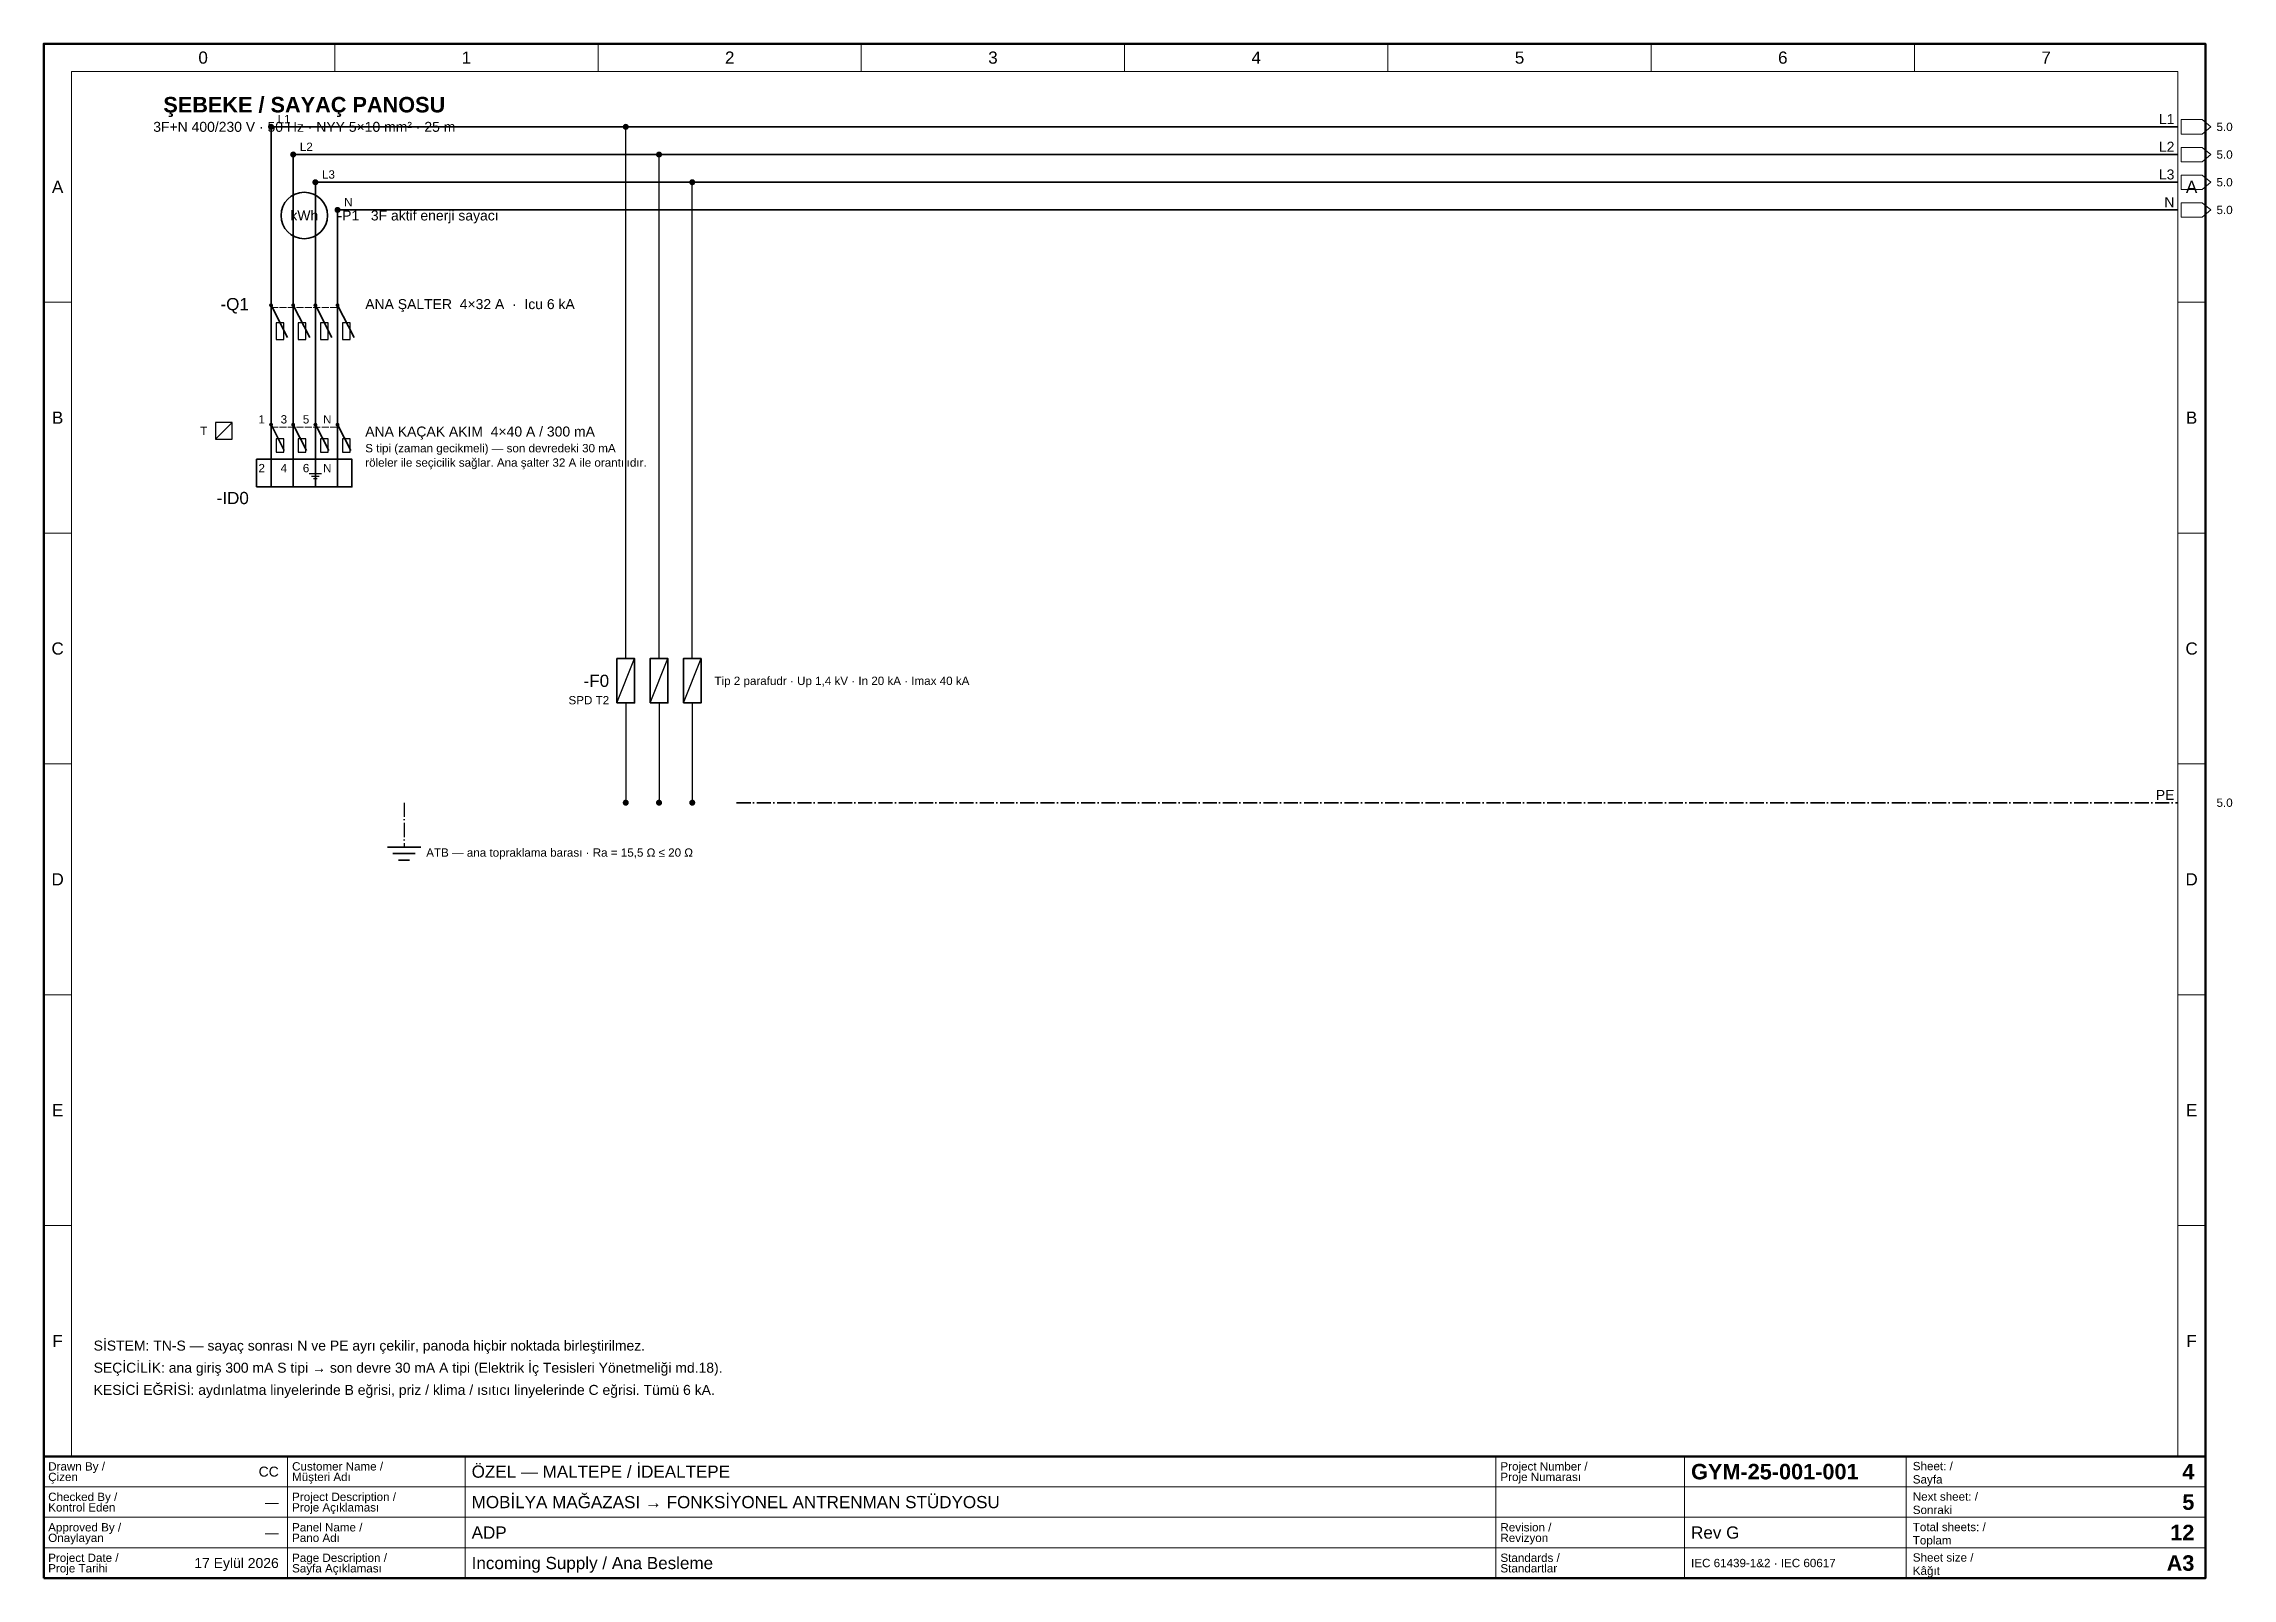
# Paper-space layout '04 Incoming Supply - Ana Besleme' of a CAD drawing. Header units: millimetres. Extents: x 20 to 415, y 10 to 287.
import ezdxf
from ezdxf.enums import TextEntityAlignment as Align

# ---------------------------------------------------------------- set-up
doc = ezdxf.new("R2010")
doc.units = ezdxf.units.MM
doc.linetypes.add('DASHDOT', pattern=[3.556, 2.54, -0.508, 0, -0.508])
doc.linetypes.add('DASHED', pattern=[1.524, 1.27, -0.254])
for name, color, linetype, lineweight in [('E-SEMA-ANTET', 7, 'Continuous', 50), ('E-SEMA-PE', 7, 'DASHDOT', 35), ('E-SEMA-RAY', 7, 'Continuous', 35), ('E-SEMA-SEMBOL', 7, 'Continuous', 35), ('E-SEMA-TEL', 7, 'Continuous', 25), ('E-SEMA-YAZI', 7, 'Continuous', 18), ('E-SEMA-ZON', 8, 'Continuous', 18)]:
    doc.layers.add(name, color=color, linetype=linetype, lineweight=lineweight)
doc.styles.add('GYM', font='arial.ttf')
doc.styles.add('GYM-B', font='arialbd.ttf')

psp = doc.layouts.new('04 Incoming Supply - Ana Besleme')

# ---------------------------------------------------------------- hatches: boundary and pattern name
at = {"layer": 'E-SEMA-SEMBOL'}
h = psp.add_hatch(color=7, dxfattribs=at)
edge = h.paths.add_edge_path()
edge.add_arc((61, 272), 0.55, 0, 360)
h = psp.add_hatch(color=7, dxfattribs=at)
edge = h.paths.add_edge_path()
edge.add_arc((125, 272), 0.55, 0, 360)
h = psp.add_hatch(color=7, dxfattribs=at)
edge = h.paths.add_edge_path()
edge.add_arc((65, 267), 0.55, 0, 360)
h = psp.add_hatch(color=7, dxfattribs=at)
edge = h.paths.add_edge_path()
edge.add_arc((131, 267), 0.55, 0, 360)
h = psp.add_hatch(color=7, dxfattribs=at)
edge = h.paths.add_edge_path()
edge.add_arc((69, 262), 0.55, 0, 360)
h = psp.add_hatch(color=7, dxfattribs=at)
edge = h.paths.add_edge_path()
edge.add_arc((137, 262), 0.55, 0, 360)
h = psp.add_hatch(color=7, dxfattribs=at)
edge = h.paths.add_edge_path()
edge.add_arc((73, 257), 0.55, 0, 360)
h = psp.add_hatch(color=7, dxfattribs=at)
edge = h.paths.add_edge_path()
edge.add_arc((61, 239.8), 0.35, 0, 360)
h = psp.add_hatch(color=7, dxfattribs=at)
edge = h.paths.add_edge_path()
edge.add_arc((65, 239.8), 0.35, 0, 360)
h = psp.add_hatch(color=7, dxfattribs=at)
edge = h.paths.add_edge_path()
edge.add_arc((69, 239.8), 0.35, 0, 360)
h = psp.add_hatch(color=7, dxfattribs=at)
edge = h.paths.add_edge_path()
edge.add_arc((73, 239.8), 0.35, 0, 360)
h = psp.add_hatch(color=7, dxfattribs=at)
edge = h.paths.add_edge_path()
edge.add_arc((61, 218.24), 0.35, 0, 360)
h = psp.add_hatch(color=7, dxfattribs=at)
edge = h.paths.add_edge_path()
edge.add_arc((65, 218.24), 0.35, 0, 360)
h = psp.add_hatch(color=7, dxfattribs=at)
edge = h.paths.add_edge_path()
edge.add_arc((69, 218.24), 0.35, 0, 360)
h = psp.add_hatch(color=7, dxfattribs=at)
edge = h.paths.add_edge_path()
edge.add_arc((73, 218.24), 0.35, 0, 360)
h = psp.add_hatch(color=7, dxfattribs=at)
edge = h.paths.add_edge_path()
edge.add_arc((125, 150), 0.55, 0, 360)
h = psp.add_hatch(color=7, dxfattribs=at)
edge = h.paths.add_edge_path()
edge.add_arc((131, 150), 0.55, 0, 360)
h = psp.add_hatch(color=7, dxfattribs=at)
edge = h.paths.add_edge_path()
edge.add_arc((137, 150), 0.55, 0, 360)

# ---------------------------------------------------------------- linework, layer by layer
at = {"layer": 'E-SEMA-ANTET', "lineweight": 18}
for p, q in [((64, 10), (64, 32)), ((96, 10), (96, 32)), ((282, 10), (282, 32)), ((316, 10), (316, 32)), ((356, 10), (356, 32)), ((20, 26.5), (410, 26.5)), ((20, 21), (410, 21)), ((20, 15.5), (410, 15.5))]:
    psp.add_line(p, q, dxfattribs=at)
at = {"layer": 'E-SEMA-ANTET', "lineweight": 70}
psp.add_lwpolyline([(20, 10), (410, 10), (410, 287), (20, 287)], close=True, dxfattribs=at)
at = {"layer": 'E-SEMA-ANTET', "lineweight": 50}
psp.add_lwpolyline([(20, 10), (410, 10), (410, 32), (20, 32)], close=True, dxfattribs=at)
at = {"layer": 'E-SEMA-PE', "lineweight": 25}
psp.add_line((85, 150), (85, 142), dxfattribs=at)
at = {"layer": 'E-SEMA-PE', "linetype": 'DASHDOT', "lineweight": 35}
psp.add_line((145, 150), (405, 150), dxfattribs=at)
at = {"layer": 'E-SEMA-RAY', "lineweight": 35}
for p, q in [((61, 272), (145, 272)), ((145, 272), (405, 272)), ((65, 267), (145, 267)), ((145, 267), (405, 267)), ((69, 262), (145, 262)), ((145, 262), (405, 262)), ((73, 257), (145, 257)), ((145, 257), (405, 257))]:
    psp.add_line(p, q, dxfattribs=at)
at = {"layer": 'E-SEMA-SEMBOL', "lineweight": 35}
for p, q in [((61, 239.8), (64, 234)), ((65, 239.8), (68, 234)), ((69, 239.8), (72, 234)), ((73, 239.8), (76, 234)), ((61, 218.24), (63.4, 213.6)), ((65, 218.24), (67.4, 213.6)), ((69, 218.24), (71.4, 213.6)), ((73, 218.24), (75.4, 213.6)), ((82, 142), (88, 142)), ((83, 140.8), (87, 140.8)), ((84, 139.6), (86, 139.6))]:
    psp.add_line(p, q, dxfattribs=at)
at = {"layer": 'E-SEMA-SEMBOL', "linetype": 'DASHED', "lineweight": 18}
for p, q in [((61, 239.4), (73, 239.4)), ((61, 217.8), (73, 217.8))]:
    psp.add_line(p, q, dxfattribs=at)
at = {"layer": 'E-SEMA-SEMBOL', "lineweight": 18}
psp.add_line((51, 215.6), (54, 218.6), dxfattribs=at)
at = {"layer": 'E-SEMA-SEMBOL', "lineweight": 25}
for p, q in [((67.9, 209.4), (70.1, 209.4)), ((69, 210.4), (69, 209.4)), ((68.3, 208.95), (69.7, 208.95)), ((68.65, 208.5), (69.35, 208.5)), ((123.4, 168), (126.6, 176)), ((129.4, 168), (132.6, 176)), ((135.4, 168), (138.6, 176))]:
    psp.add_line(p, q, dxfattribs=at)
for points in [[(61.9, 233.6), (63.3, 233.6), (63.3, 236.6), (61.9, 236.6)], [(65.9, 233.6), (67.3, 233.6), (67.3, 236.6), (65.9, 236.6)], [(69.9, 233.6), (71.3, 233.6), (71.3, 236.6), (69.9, 236.6)], [(73.9, 233.6), (75.3, 233.6), (75.3, 236.6), (73.9, 236.6)], [(51, 215.6), (54, 215.6), (54, 218.6), (51, 218.6)], [(61.9, 213.28), (63.3, 213.28), (63.3, 215.68), (61.9, 215.68)], [(65.9, 213.28), (67.3, 213.28), (67.3, 215.68), (65.9, 215.68)], [(69.9, 213.28), (71.3, 213.28), (71.3, 215.68), (69.9, 215.68)], [(73.9, 213.28), (75.3, 213.28), (75.3, 215.68), (73.9, 215.68)]]:
    psp.add_lwpolyline(points, close=True, dxfattribs=at)
at = {"layer": 'E-SEMA-SEMBOL', "lineweight": 35}
for points in [[(58.4, 207), (75.6, 207), (75.6, 212), (58.4, 212)], [(123.4, 168), (126.6, 168), (126.6, 176), (123.4, 176)], [(129.4, 168), (132.6, 168), (132.6, 176), (129.4, 176)], [(135.4, 168), (138.6, 168), (138.6, 176), (135.4, 176)]]:
    psp.add_lwpolyline(points, close=True, dxfattribs=at)
psp.add_circle((67, 256), 4.2, dxfattribs=at)
at = {"layer": 'E-SEMA-TEL', "lineweight": 25}
for p, q in [((61, 207), (61, 272)), ((61, 272), (125, 272)), ((125, 176), (125, 272)), ((65, 207), (65, 267)), ((131, 176), (131, 267)), ((69, 207), (69, 262)), ((137, 176), (137, 262)), ((73, 207), (73, 257)), ((61, 251.8), (61, 246)), ((65, 251.8), (65, 246)), ((69, 251.8), (69, 246)), ((73, 251.8), (73, 246)), ((61, 242), (61, 239.8)), ((65, 242), (65, 239.8)), ((69, 242), (69, 239.8)), ((73, 242), (73, 239.8)), ((61, 233.6), (61, 232)), ((65, 233.6), (65, 232)), ((69, 233.6), (69, 232)), ((73, 233.6), (73, 232)), ((61, 220), (61, 218.24)), ((65, 220), (65, 218.24)), ((69, 220), (69, 218.24)), ((73, 220), (73, 218.24)), ((61, 213.28), (61, 212)), ((65, 213.28), (65, 212)), ((69, 213.28), (69, 212)), ((73, 213.28), (73, 212)), ((125, 168), (125, 150)), ((131, 168), (131, 150)), ((137, 168), (137, 150))]:
    psp.add_line(p, q, dxfattribs=at)
at = {"layer": 'E-SEMA-TEL', "lineweight": 35}
for p, q in [((61, 207), (61, 272)), ((65, 207), (65, 267)), ((69, 207), (69, 262)), ((73, 207), (73, 257))]:
    psp.add_line(p, q, dxfattribs=at)
at = {"layer": 'E-SEMA-YAZI', "lineweight": 18}
for points in [[(405.6, 270.7), (409.4, 270.7), (411, 272), (409.4, 273.3), (405.6, 273.3)], [(405.6, 265.7), (409.4, 265.7), (411, 267), (409.4, 268.3), (405.6, 268.3)], [(405.6, 260.7), (409.4, 260.7), (411, 262), (409.4, 263.3), (405.6, 263.3)], [(405.6, 255.7), (409.4, 255.7), (411, 257), (409.4, 258.3), (405.6, 258.3)]]:
    psp.add_lwpolyline(points, close=True, dxfattribs=at)
at = {"layer": 'E-SEMA-ZON', "lineweight": 18}
for p, q in [((72.5, 282), (72.5, 287)), ((120, 282), (120, 287)), ((167.5, 282), (167.5, 287)), ((215, 282), (215, 287)), ((262.5, 282), (262.5, 287)), ((310, 282), (310, 287)), ((357.5, 282), (357.5, 287)), ((20, 240.33), (25, 240.33)), ((405, 240.33), (410, 240.33)), ((20, 198.67), (25, 198.67)), ((405, 198.67), (410, 198.67)), ((20, 157), (25, 157)), ((405, 157), (410, 157)), ((20, 115.33), (25, 115.33)), ((405, 115.33), (410, 115.33)), ((20, 73.67), (25, 73.67)), ((405, 73.67), (410, 73.67)), ((72.5, 32), (72.5, 32)), ((120, 32), (120, 32)), ((167.5, 32), (167.5, 32)), ((215, 32), (215, 32)), ((262.5, 32), (262.5, 32)), ((310, 32), (310, 32)), ((357.5, 32), (357.5, 32))]:
    psp.add_line(p, q, dxfattribs=at)
psp.add_lwpolyline([(25, 32), (405, 32), (405, 282), (25, 282)], close=True, dxfattribs=at)

# ---------------------------------------------------------------- texts
at = {"layer": 'E-SEMA-ANTET'}
for s, height, style, p in [('Çizen', 1.5, 'GYM', (20.8, 28.3)), ('Drawn By /', 1.5, 'GYM', (20.8, 30.2)), ('Customer Name /', 1.5, 'GYM', (64.8, 30.2)), ('Müşteri Adı', 1.5, 'GYM', (64.8, 28.3)), ('ÖZEL — MALTEPE / İDEALTEPE', 2.2, 'GYM', (97.2, 29.25)), ('Project Number /', 1.5, 'GYM', (282.8, 30.2)), ('Proje Numarası', 1.5, 'GYM', (282.8, 28.3)), ('GYM-25-001-001', 2.8, 'GYM-B', (317.2, 29.25)), ('Sheet: /', 1.5, 'GYM', (357.2, 30.25)), ('Sayfa', 1.5, 'GYM', (357.2, 27.85)), ('Checked By /', 1.5, 'GYM', (20.8, 24.7)), ('Project Description /', 1.5, 'GYM', (64.8, 24.7)), ('MOBİLYA MAĞAZASI → FONKSİYONEL ANTRENMAN STÜDYOSU', 2.2, 'GYM', (97.2, 23.75)), ('Next sheet: /', 1.5, 'GYM', (357.2, 24.75)), ('Approved By /', 1.5, 'GYM', (20.8, 19.2)), ('Kontrol Eden', 1.5, 'GYM', (20.8, 22.8)), ('Proje Açıklaması', 1.5, 'GYM', (64.8, 22.8)), ('Panel Name /', 1.5, 'GYM', (64.8, 19.2)), ('Revision /', 1.5, 'GYM', (282.8, 19.2)), ('Total sheets: /', 1.5, 'GYM', (357.2, 19.25)), ('Sonraki', 1.5, 'GYM', (357.2, 22.35)), ('Onaylayan', 1.5, 'GYM', (20.8, 17.3)), ('Pano Adı', 1.5, 'GYM', (64.8, 17.3)), ('ADP', 2.2, 'GYM', (97.2, 18.25)), ('Revizyon', 1.5, 'GYM', (282.8, 17.3)), ('Rev G', 2.2, 'GYM', (317.2, 18.25)), ('Toplam', 1.5, 'GYM', (357.2, 16.85)), ('Project Date /', 1.5, 'GYM', (20.8, 13.7)), ('Proje Tarihi', 1.5, 'GYM', (20.8, 11.8)), ('Sayfa Açıklaması', 1.5, 'GYM', (64.8, 11.8)), ('Page Description /', 1.5, 'GYM', (64.8, 13.7)), ('Incoming Supply / Ana Besleme', 2.2, 'GYM', (97.2, 12.75)), ('Standards /', 1.5, 'GYM', (282.8, 13.7)), ('Standartlar', 1.5, 'GYM', (282.8, 11.8)), ('IEC 61439-1&2 · IEC 60617', 1.5, 'GYM', (317.2, 12.75)), ('Sheet size /', 1.5, 'GYM', (357.2, 13.75)), ('Kâğıt', 1.5, 'GYM', (357.2, 11.35))]:
    psp.add_text(s, height=height, dxfattribs=dict(at, style=style)).set_placement(p, align=Align.MIDDLE_LEFT)
for s, height, style, p in [('CC', 1.8, 'GYM', (62.4, 29.25)), ('4', 2.8, 'GYM-B', (408, 29.25)), ('5', 2.8, 'GYM-B', (408, 23.75)), ('—', 1.8, 'GYM', (62.4, 23.75)), ('—', 1.8, 'GYM', (62.4, 18.25)), ('12', 2.8, 'GYM-B', (408, 18.25)), ('17 Eylül 2026', 1.8, 'GYM', (62.4, 12.75)), ('A3', 2.8, 'GYM-B', (408, 12.75))]:
    psp.add_text(s, height=height, dxfattribs=dict(at, style=style)).set_placement(p, align=Align.MIDDLE_RIGHT)
at = {"layer": 'E-SEMA-SEMBOL', "style": 'GYM'}
for s, height, p in [('kWh', 1.8, (67, 256)), ('I', 2.2, (65, 209.5))]:
    psp.add_text(s, height=height, dxfattribs=at).set_placement(p, align=Align.MIDDLE_CENTER)
at = {"layer": 'E-SEMA-YAZI'}
for s, height, style, p in [('ŞEBEKE / SAYAÇ PANOSU', 2.8, 'GYM-B', (67, 276)), ('3F+N 400/230 V · 50 Hz · NYY 5×10 mm² · 25 m', 1.8, 'GYM', (67, 272))]:
    psp.add_text(s, height=height, dxfattribs=dict(at, style=style)).set_placement(p, align=Align.MIDDLE_CENTER)
at = {"layer": 'E-SEMA-YAZI', "style": 'GYM'}
for s, height, p in [('L1', 1.5, (62.2, 273.4)), ('5.0', 1.5, (412, 272)), ('L2', 1.5, (66.2, 268.4)), ('5.0', 1.5, (412, 267)), ('L3', 1.5, (70.2, 263.4)), ('5.0', 1.5, (412, 262)), ('-P1   3F aktif enerji sayacı', 1.8, (73, 256)), ('N', 1.5, (74.2, 258.4)), ('5.0', 1.5, (412, 257)), ('ANA ŞALTER  4×32 A  ·  Icu 6 kA', 1.8, (78, 240)), ('ANA KAÇAK AKIM  4×40 A / 300 mA', 1.8, (78, 217)), ('S tipi (zaman gecikmeli) — son devredeki 30 mA', 1.5, (78, 214)), ('röleler ile seçicilik sağlar. Ana şalter 32 A ile orantılıdır.', 1.5, (78, 211.4)), ('Tip 2 parafudr · Up 1,4 kV · In 20 kA · Imax 40 kA', 1.5, (141, 172)), ('5.0', 1.5, (412, 150)), ('ATB — ana topraklama barası · Ra = 15,5 Ω ≤ 20 Ω', 1.5, (89, 141)), ('SİSTEM: TN-S — sayaç sonrası N ve PE ayrı çekilir, panoda hiçbir noktada birleştirilmez.', 1.8, (29, 52)), ('SEÇİCİLİK: ana giriş 300 mA S tipi → son devre 30 mA A tipi (Elektrik İç Tesisleri Yönetmeliği md.18).', 1.8, (29, 48)), ('KESİCİ EĞRİSİ: aydınlatma linyelerinde B eğrisi, priz / klima / ısıtıcı linyelerinde C eğrisi. Tümü 6 kA.', 1.8, (29, 44))]:
    psp.add_text(s, height=height, dxfattribs=at).set_placement(p, align=Align.MIDDLE_LEFT)
for s, height, p in [('L1', 1.8, (404.4, 273.4)), ('L2', 1.8, (404.4, 268.4)), ('L3', 1.8, (404.4, 263.4)), ('N', 1.8, (404.4, 258.4)), ('-Q1', 2.2, (57, 240)), ('T', 1.5, (49.5, 217.1)), ('1', 1.5, (59.9, 219.2)), ('3', 1.5, (63.9, 219.2)), ('5', 1.5, (67.9, 219.2)), ('N', 1.5, (71.9, 219.2)), ('2', 1.5, (59.9, 210.4)), ('4', 1.5, (63.9, 210.4)), ('6', 1.5, (67.9, 210.4)), ('N', 1.5, (71.9, 210.4)), ('-ID0', 2.2, (57, 205)), ('-F0', 2.2, (122, 172)), ('SPD T2', 1.5, (122, 168.5)), ('PE', 1.8, (404.4, 151.4))]:
    psp.add_text(s, height=height, dxfattribs=at).set_placement(p, align=Align.MIDDLE_RIGHT)
at = {"layer": 'E-SEMA-ZON', "style": 'GYM'}
for s, p in [('0', (48.75, 284.5)), ('1', (96.25, 284.5)), ('2', (143.75, 284.5)), ('3', (191.25, 284.5)), ('4', (238.75, 284.5)), ('5', (286.25, 284.5)), ('6', (333.75, 284.5)), ('7', (381.25, 284.5)), ('A', (22.5, 261.17)), ('A', (407.5, 261.17)), ('B', (22.5, 219.5)), ('B', (407.5, 219.5)), ('C', (22.5, 177.83)), ('C', (407.5, 177.83)), ('D', (22.5, 136.17)), ('D', (407.5, 136.17)), ('E', (22.5, 94.5)), ('E', (407.5, 94.5)), ('F', (22.5, 52.83)), ('F', (407.5, 52.83))]:
    psp.add_text(s, height=2.2, dxfattribs=at).set_placement(p, align=Align.MIDDLE_CENTER)

doc.saveas('drawing.dxf')
